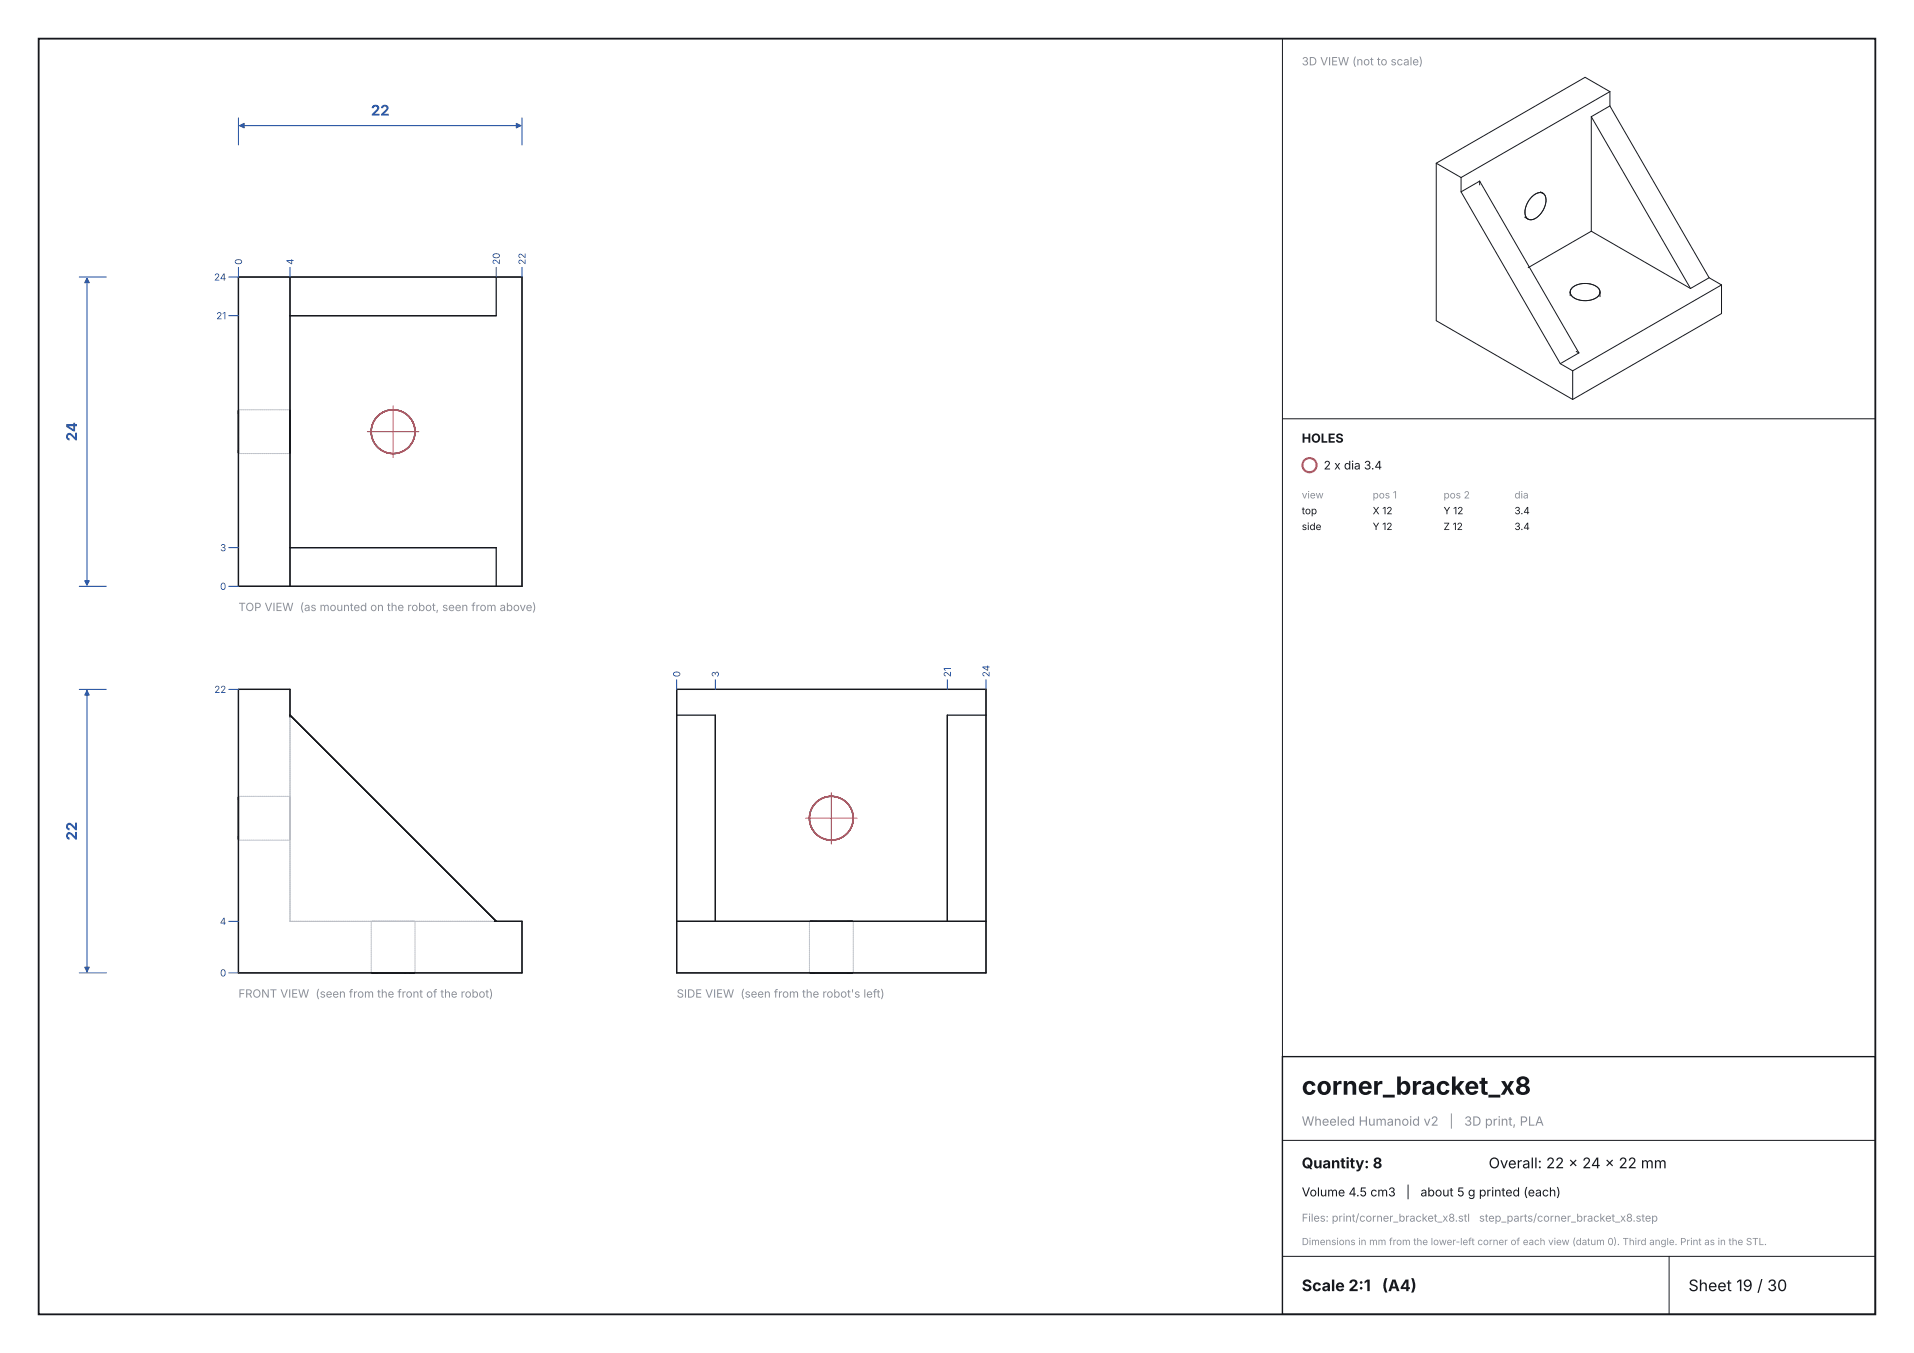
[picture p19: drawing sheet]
<svg xmlns="http://www.w3.org/2000/svg" width="297mm" height="210mm" viewBox="0 0 297 210" stroke-linecap="round" stroke-linejoin="round" font-family="sans-serif">
<defs><g id="words">
<text font-size="3.9" fill="#16181d" x="202" y="169.9">corner_bracket_x8</text>
<g font-size="2.5" fill="#16181d">
<text x="202" y="200.4">Scale 2:1</text>
<text x="214.4" y="200.4">(A4)</text>
<text x="262" y="200.4">Sheet 19 / 30</text>
</g>
<g font-size="2.3" fill="#1f4fa3">
<text x="57.6" y="17.9">22</text>
<text x="11.9" y="68.5" transform="rotate(-90 11.9 68.5)">24</text>
<text x="11.9" y="130.4" transform="rotate(-90 11.9 130.4)">22</text>
</g>
<g font-size="2.3" fill="#16181d">
<text x="202" y="181.3">Quantity: 8</text>
<text x="231" y="181.3">Overall: 22 x 24 x 22 mm</text>
</g>
<g font-size="2" fill="#8a8f98">
<text x="202" y="174.7">Wheeled Humanoid v2</text>
<text x="224.9" y="174.7">|</text>
<text x="227.2" y="174.7">3D print, PLA</text>
</g>
<g font-size="1.9" fill="#16181d">
<text x="202" y="68.7">HOLES</text>
<text x="202" y="185.7">Volume 4.5 cm3</text>
<text x="218.2" y="185.7">|</text>
<text x="220.4" y="185.7">about 5 g printed (each)</text>
</g>
<g font-size="1.8" fill="#8a8f98">
<text x="202" y="10.1">3D VIEW (not to scale)</text>
<text x="37" y="94.8">TOP VIEW (as mounted on the robot, seen from above)</text>
<text x="37" y="154.8">FRONT VIEW (seen from the front of the robot)</text>
<text x="105" y="154.8">SIDE VIEW (seen from the robot's left)</text>
</g>
<text font-size="1.8" fill="#16181d" x="205.4" y="72.9">2 x dia 3.4</text>
<g font-size="1.7" fill="#8a8f98">
<text x="202" y="189.6">Files: print/corner_bracket_x8.stl</text>
<text x="229.5" y="189.6">step_parts/corner_bracket_x8.step</text>
</g>
<g font-size="1.6" fill="#8a8f98">
<text x="202" y="77.4">view</text>
<text x="213" y="77.4">pos 1</text>
<text x="224" y="77.4">pos 2</text>
<text x="235" y="77.4">dia</text>
</g>
<g font-size="1.6" fill="#16181d">
<text x="202" y="79.8">top</text>
<text x="202" y="82.3">side</text>
<text x="213" y="79.8">X 12</text>
<text x="213" y="82.3">Y 12</text>
<text x="224" y="79.8">Y 12</text>
<text x="224" y="82.3">Z 12</text>
<text x="235" y="79.8">3.4</text>
<text x="235" y="82.3">3.4</text>
</g>
<g font-size="1.5" fill="#1f4fa3">
<text x="37.6" y="41.1" transform="rotate(-90 37.6 41.1)">0</text>
<text x="45.6" y="41.1" transform="rotate(-90 45.6 41.1)">4</text>
<text x="77.6" y="41.1" transform="rotate(-90 77.6 41.1)">20</text>
<text x="81.6" y="41.1" transform="rotate(-90 81.6 41.1)">22</text>
<text x="33.2" y="43.6">24</text>
<text x="33.6" y="49.6">21</text>
<text x="34.2" y="85.6">3</text>
<text x="34.1" y="91.6">0</text>
<text x="33.2" y="107.6">22</text>
<text x="105.6" y="105.1" transform="rotate(-90 105.6 105.1)">0</text>
<text x="111.6" y="105.1" transform="rotate(-90 111.6 105.1)">3</text>
<text x="147.6" y="105.1" transform="rotate(-90 147.6 105.1)">21</text>
<text x="153.6" y="105.1" transform="rotate(-90 153.6 105.1)">24</text>
<text x="34.1" y="143.6">4</text>
<text x="34.1" y="151.6">0</text>
</g>
<text font-size="1.5" fill="#8a8f98" x="202" y="193.3">Dimensions in mm from the lower-left corner of each view (datum 0). Third angle. Print as in the STL.</text>
</g></defs>
<path d="M6 6h285v198h-285z" fill="none" stroke="#16181d" stroke-width=".28"/>
<circle cx="203.2" cy="72.2" r="1.1" fill="none" stroke="#d1495b" stroke-width=".32"/>
<path d="M199 164h92v40h-92z" fill="none" stroke="#16181d" stroke-width=".21"/>
<g fill="none" stroke="#b9bdc6" stroke-width=".16" stroke-dasharray=".2 .1">
<path d="M37.1 70.4h7.8M37.1 63.6h7.8M37.1 130.4h7.9M37.1 123.6h7.9M45 127.1v-.2M45 127.1v.2M45 126.9v-.2M45 127.3v.1M45 126.7v-.1M45 127.4v.2M45 126.6v-.2M45 127.6v.2"/>
<path d="M45 126.4v-.2M45 127.8v.1M45 126.2v-.1M45 127.9v.2M45 126.1v-.2M45 128.1v.1M45 125.9v-.1M45 128.2v.2M45 125.8v-.2M45 128.4v.2M45 125.6v-.2M45 128.6v.1"/>
<path d="M45 125.4v-.1M45 128.7v.1M45 125.3v-.1M45 128.8v.2M45 125.2v-.2M45 129v.1M45 125v-.1M45 129.1v.1M45 124.9v-.2M45 129.2v.2M45 124.7v-.1M45 129.4v.1"/>
<path d="M45 124.6v-.1M45 129.5v.1M45 124.5v-.1M45 129.6v.1M45 124.4v-.1M45 129.7v.1M45 124.3v-.1M45 129.8v.1M45 124.2v-.1M45 129.9v.1M45 124.1v-.1M45 130v.1"/>
<path d="M45 124v-.1M45 130.1h.1M45 123.9h.1M45 130.1v.1M45 123.9v-.1M45 130.2h.1M45 123.8h.1M45 130.2v.1M45 123.8v-.1M45 130.3v-.1M45 123.7v.1M45 130.2v-.1"/>
<path d="M45 123.8v.1M45 130.1v-.1M45 123.9v.1M45 130v-.1M45 124v.1M45 129.9v-.1M45 124.1v.1M45 129.8v-.1M45 124.2v.1M45 129.7v-.1M45 124.3v.1M45 129.6v-.1"/>
<path d="M45 124.4v.1M45 129.5v-.1M45 124.5v.1M45 129.4v-.2M45 124.6v.1M45 129.2v-.1M45 124.7v.2M45 129.1v-.1M45 124.9v.1M45 129v-.2M45 125v.2M45 128.8v-.1"/>
<path d="M45 125.2v.1M45 128.7v-.1M45 125.3v.1M45 128.6v-.2M45 125.4v.2M45 128.4v-.2M45 125.6v.2M45 128.2v-.1M45 125.8v.1M45 128.1v-.2M45 125.9v.2M45 127.9v-.1"/>
<path d="M45 126.1v.1M45 127.8v-.2M45 126.2v.2M45 127.6v-.2M45 126.4v.2M45 127.4v-.1M45 126.6v.1M45 127.3v-.2M45 126.7v.2M45 143v-31.6M45 143h31.6M57.6 150.9v-7.9"/>
<path d="M57.7 143h.1M57.8 143h.1M57.9 143h.1M58 143h.1M58.1 143h.1M58.2 143h.1M58.3 143h.2M58.5 143h.1M58.6 143h.1M58.7 143h.1M58.8 143h.1M58.9 143h.2"/>
<path d="M59.1 143h.1M59.2 143h.2M59.4 143h.1M59.5 143h.2M59.7 143h.1M59.8 143h.2M60 143h.2M60.2 143h.1M60.3 143h.2M60.5 143h.2M60.7 143h.1M60.8 143h.2"/>
<path d="M61 143h.2M61.2 143h.1M61.3 143h.2M61.5 143h.2M61.7 143h.1M61.8 143h.2M62 143h.2M62.2 143h.1M62.3 143h.2M62.5 143h.1M62.6 143h.2M62.8 143h.1"/>
<path d="M62.9 143h.2M63.1 143h.1M63.2 143h.1M63.3 143h.1M63.4 143h.2M63.6 143h.1M63.7 143h.1M63.8 143h.1M63.9 143h.1M64 143h.1M64.1 143h.1M64.2 143h.1"/>
<path d="M64.3 143h.1M64.4 150.9v-7.9M125.6 150.9v-7.8M132.4 150.9v-7.8"/>
</g>
<g fill="none" stroke="#16181d" stroke-width=".19">
<path d="M37 43h44v48h-44zM45 43v48M77 43v6h-32M45 85h32v6M45 111.3v-4.3h-8v44h44v-8h-4.3M45 111l32 32M105 107h48v44h-48zM105 111h6v32M153 111h-6v32M105 143h48"/>
<circle cx="61" cy="67" r="3.4"/>
<circle cx="129" cy="127" r="3.4"/>
</g>
<g fill="none" stroke="#1f4fa3" stroke-width=".16">
<path d="M37 18.3v4.2M37.2 19.5h43.6M81 18.3v4.2M12.3 43h4.2M13.5 43.2v47.6M35.5 49h1.5M37 41.5v1.5h-1.5M45 41.5v1.5M77 41.5v1.5M81 41.5v1.5M12.3 91h4.2M35.5 91h1.5"/>
<path d="M35.5 85h1.5M12.3 107h4.2M13.5 107.2v43.6M35.5 107h1.5M105 105.5v1.5M111 105.5v1.5M147 105.5v1.5M153 105.5v1.5M12.3 151h4.2M35.5 151h1.5M35.5 143h1.5"/>
</g>
<g fill="#1f4fa3" stroke="#1f4fa3" stroke-width=".16">
<path d="M80.1 19.1l.7 .4-.7 .4z"/>
<path d="M37.2 19.5l.7-.4v.8z"/>
<path d="M13.5 43.2l.4 .7h-.8z"/>
<path d="M13.1 90.1h.8l-.4 .7z"/>
<path d="M13.5 107.2l.4 .7h-.8z"/>
<path d="M13.1 150.1h.8l-.4 .7z"/>
</g>
<g fill="none" stroke="#16181d" stroke-width=".16">
<path d="M199 6v198M246.9 18.1v17.8M246.9 18.1l15.4 26.7M249.8 14.2l-3.8-2.2-23.1 13.3M249.8 14.2l-23.1 13.4M249.8 16.4l-2.9 1.7M249.8 14.2v2.2M249.8 16.4l15.4 26.7M222.9 25.3v24.5l21.1 12.2M222.9 25.3l3.8 2.3M226.7 27.6v2.2M226.7 29.8l15.4 26.6"/>
<path d="M229.6 28.1l-2.9 1.7M229.6 28.1v.6M229.6 28.1l15.4 26.7M236.6 33.7l.5 .3M239 29.8l.4 .2M239.4 30a1.92 1.92 0 0 0-2.2 1.2l-.3 .5a1.86 1.86 0 0 0 .2 2.3M239.4 30a2.1 2.1 0 0 1 0 2.7l-.2 .3a1.8 1.8 0 0 1-2.1 1M246.9 35.9l-9.8 5.6M246.9 35.9l15.4 8.9M242.1 56.4l1.9 1.2M243.6 45.3a2.1 2.1 0 0 1 2.4-1.3h.4a1.8 1.8 0 0 1 1.9 1.3M243.6 45.3v.6"/>
<path d="M243.6 45.3a1.92 1.92 0 0 0 2.2 1.4h.5a1.86 1.86 0 0 0 2-1.4M244 57.6v4.4M244.6 54.5l.4 .3M245 54.8l-2.9 1.6M248.3 45.3v.8M265.2 43.1l-2.9 1.7M265.2 43.1l1.9 1.1M267.1 44.2v4.5l-23.1 13.3M267.1 44.2l-23.1 13.4M199 65h92M199 177h92M199 195h92"/>
<path d="M259 195v9"/>
</g>
<g fill="none" stroke="#d1495b" stroke-width=".25">
<circle cx="61" cy="67" r="3.4"/>
<circle cx="129" cy="127" r="3.4"/>
</g>
<path d="M57 67h8M61 63v8M125 127h8M129 123v8" fill="none" stroke="#d1495b" stroke-width=".16"/>
<use href="#words"/>
</svg>
